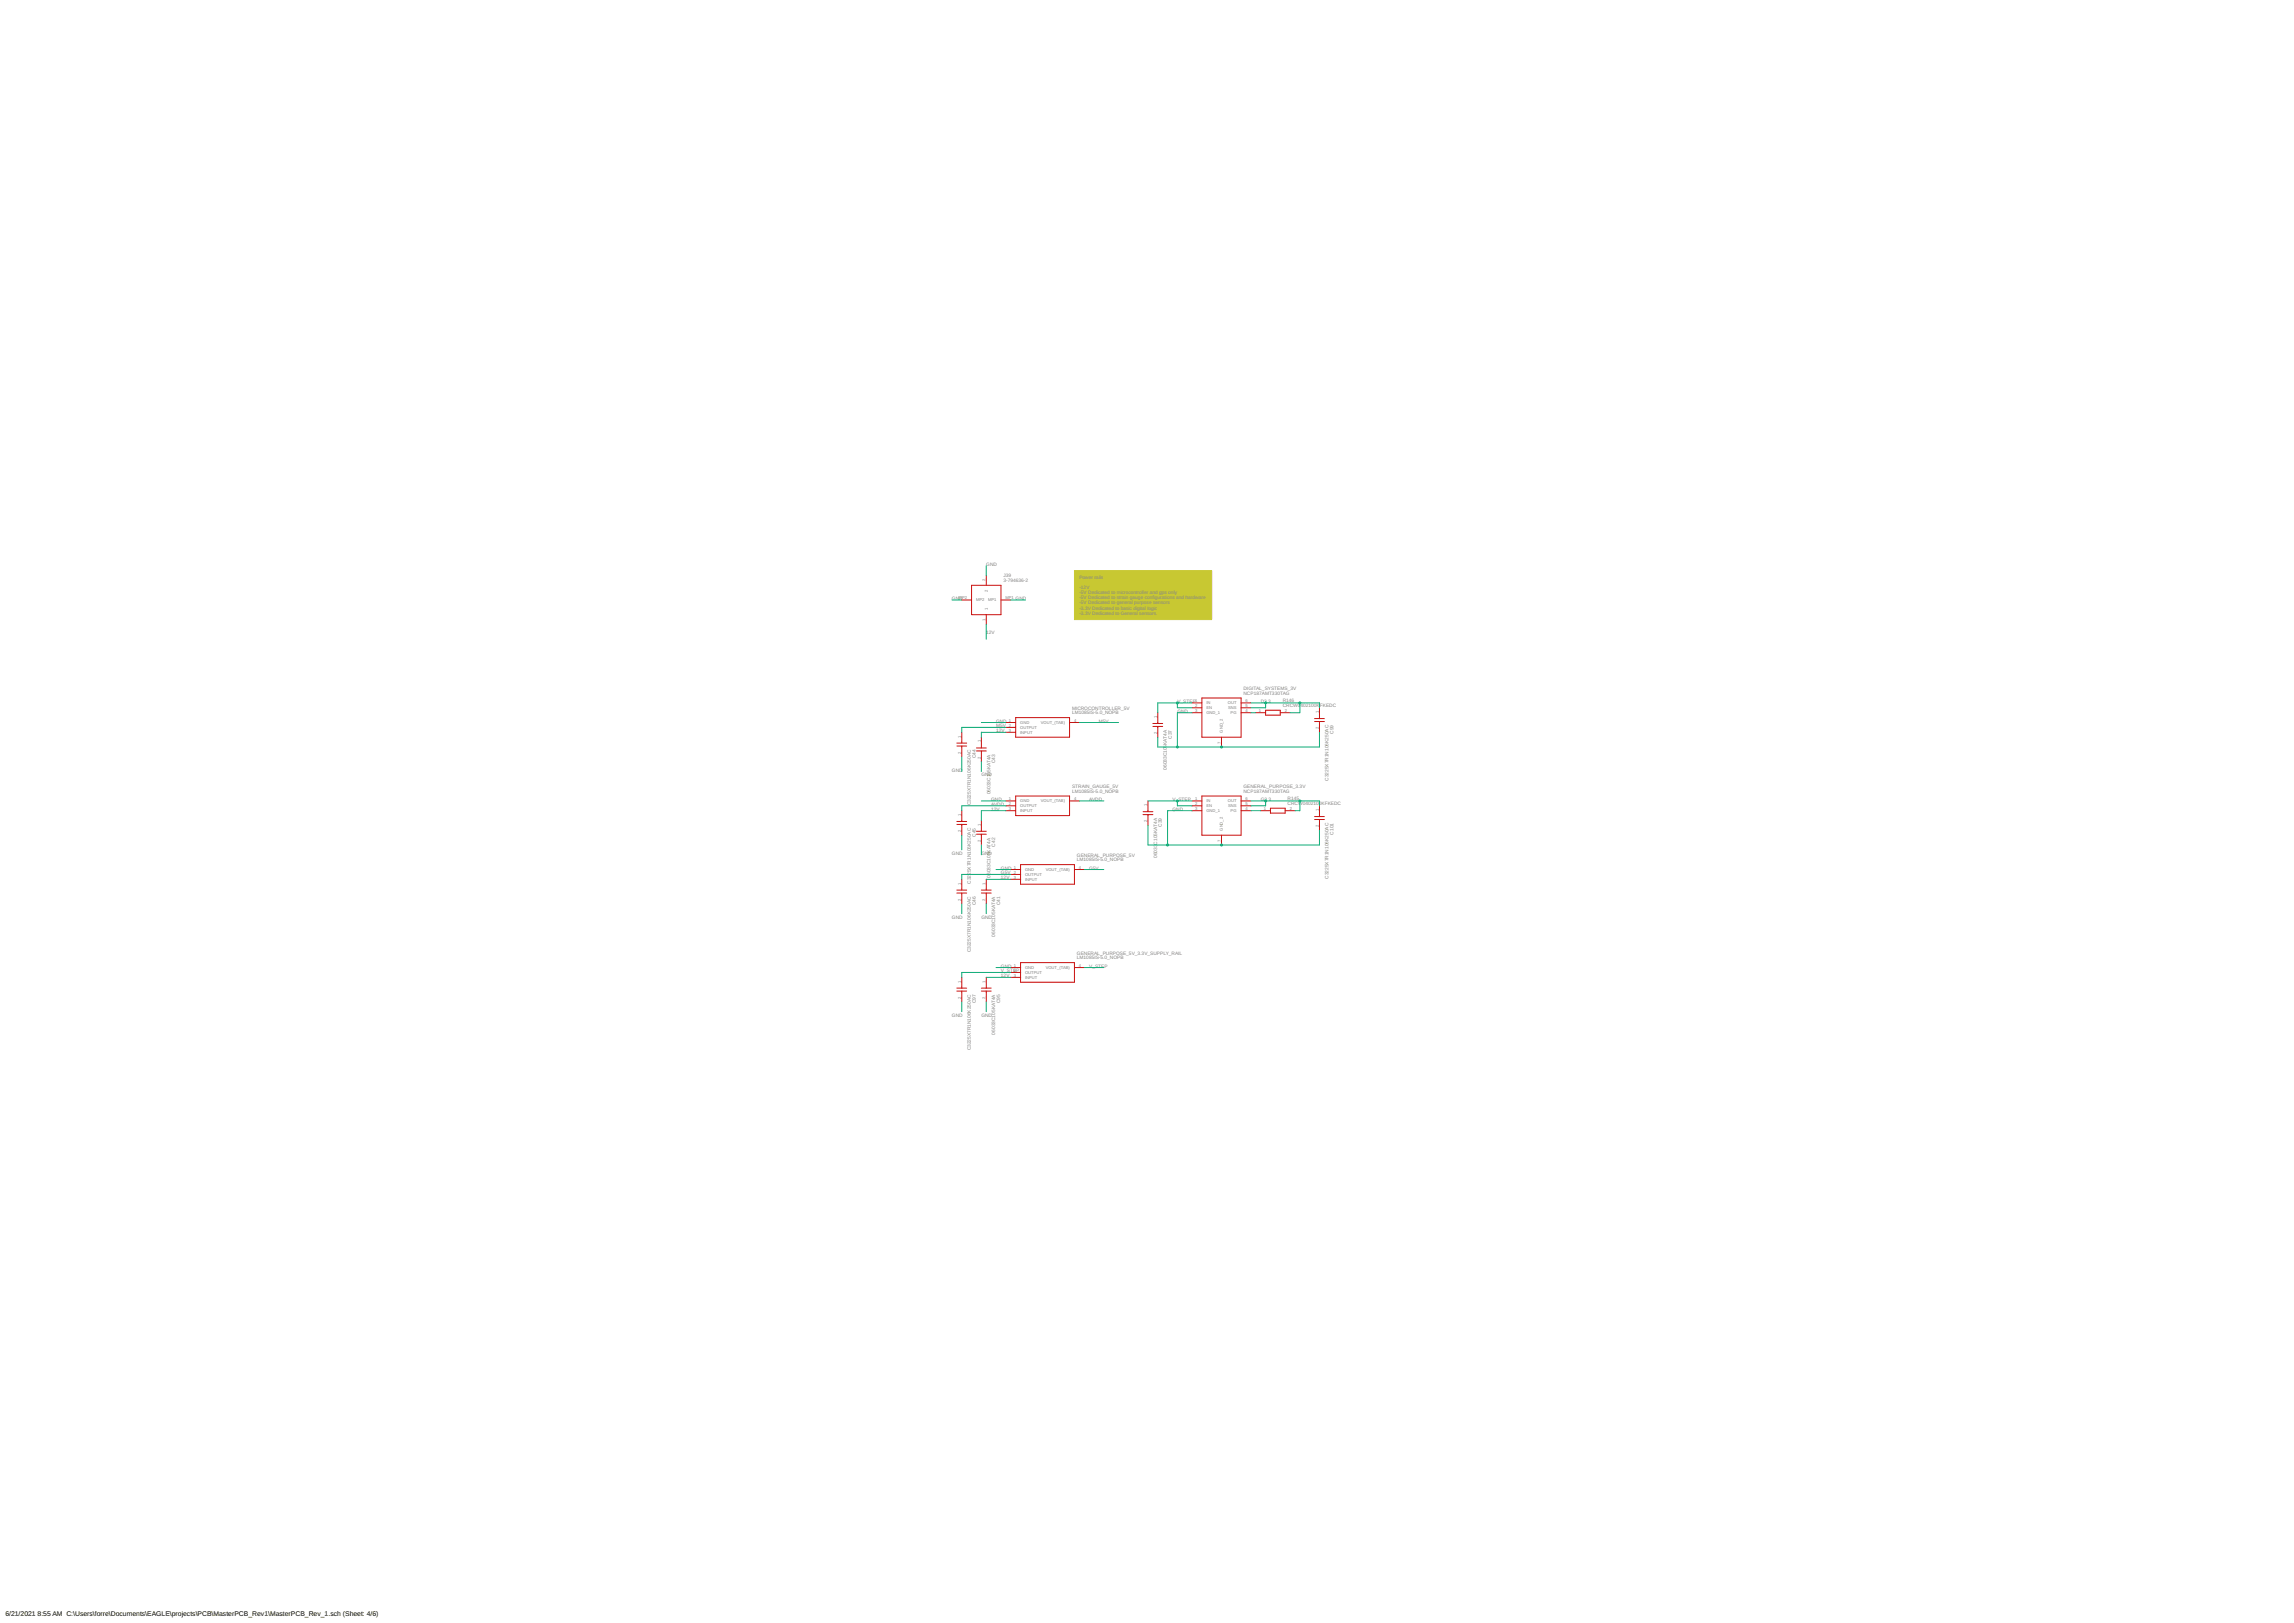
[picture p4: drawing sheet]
<svg xmlns="http://www.w3.org/2000/svg" width="1189mm" height="841mm" viewBox="0 0 1189 841" stroke-linecap="round" stroke-linejoin="round" font-family="sans-serif">
<defs><g id="words">
<g font-size="3.5">
<text x="3" y="837">6/21/2021</text>
<text x="19" y="837">8:55 AM C:\Users\forre\Documents\EAGLE\projects\PCB\MasterPCB_Rev1\MasterPCB_Rev_1.sch (Sheet: 4/6)</text>
</g>
<g font-size="2.5" fill="#808080">
<text x="511" y="293">GND</text>
<text x="520" y="299">J39</text>
<text x="559" y="300">Power rails</text>
<text x="520" y="302">3-794636-2</text>
<text x="559" y="305">-12V</text>
<text x="493" y="311">GND</text>
<text x="526" y="311">GND</text>
<text x="559" y="308">-5V Dedicated to microcontroller and gps only</text>
<text x="559" y="311">-5V Dedicated to strain gauge configurations and hardware</text>
<text x="559" y="313">-5V Dedicated to general purpose sensors</text>
<text x="559" y="316">-3.3V Dedicated to basic digital logic</text>
<text x="559" y="319">-3.3V Dedicated to General sensors.</text>
<text x="511" y="329">12V</text>
<text x="644" y="358">DIGITAL_SYSTEMS_3V</text>
<text x="610" y="364">V_STEP</text>
<text x="644" y="360">NCP187AMT330TAG</text>
<text x="653" y="364">D3</text>
<text x="657" y="364">.3</text>
<text x="665" y="364">R146</text>
<text x="556" y="370">LM1085IS-5.0_NOPB</text>
<text x="556" y="368">MICROCONTROLLER_5V</text>
<text x="610" y="369">GND</text>
<text x="665" y="366">CRCW0</text>
<text x="674" y="366">402100K</text>
<text x="684" y="366">FKEDC</text>
<text x="516" y="374">GND</text>
<text x="516" y="377">M5V</text>
<text x="570" y="374">M5V</text>
<text x="516" y="379">12V</text>
<text x="607" y="383" transform="rotate(-90 607 383)">C37</text>
<text x="691" y="380" transform="rotate(-90 691 380)">C99</text>
<text x="506" y="393" transform="rotate(-90 506 393)">C44</text>
<text x="516" y="395" transform="rotate(-90 516 395)">C43</text>
<text x="493" y="400">GND</text>
<text x="605" y="399" transform="rotate(-90 605 399)">06033C105KAT4A</text>
<text x="509" y="402">GND</text>
<text x="689" y="405" transform="rotate(-90 689 405)">C3225X7R1N106K250AC</text>
<text x="513" y="412" transform="rotate(-90 513 412)">06033C105KAT4A</text>
<text x="556" y="411">LM1085IS-5.0_NOPB</text>
<text x="556" y="408">STRAIN_GAUGE_5V</text>
<text x="644" y="411">NCP187AMT330TAG</text>
<text x="644" y="408">GENERAL_PURPOSE_3.3V</text>
<text x="503" y="417" transform="rotate(-90 503 417)">C3225X7R1N106K250AC</text>
<text x="514" y="415">GND</text>
<text x="514" y="418">AVDD</text>
<text x="564" y="415">AVDD</text>
<text x="608" y="415">V_STEP</text>
<text x="653" y="415">G3.3</text>
<text x="667" y="417">CRCW0402100KFKEDC</text>
<text x="667" y="415">R145</text>
<text x="514" y="420">12V</text>
<text x="608" y="420">GND</text>
<text x="602" y="429" transform="rotate(-90 602 429)">C39</text>
<text x="506" y="434" transform="rotate(-90 506 434)">C45</text>
<text x="600" y="438" transform="rotate(-90 600 438)">C105KAT4A</text>
<text x="691" y="432" transform="rotate(-90 691 432)">C101</text>
<text x="493" y="443">GND</text>
<text x="509" y="443">GND</text>
<text x="516" y="439" transform="rotate(-90 516 439)">C42</text>
<text x="558" y="444">GENERAL_PURPOSE_5V</text>
<text x="558" y="446">LM1085IS-5.0_NOPB</text>
<text x="600" y="445" transform="rotate(-90 600 445)">06033</text>
<text x="513" y="455" transform="rotate(-90 513 455)">06033C105KAT4A</text>
<text x="519" y="451">GND</text>
<text x="519" y="453">G5V</text>
<text x="519" y="456">12V</text>
<text x="564" y="451">G5V</text>
<text x="689" y="455" transform="rotate(-90 689 455)">C3225X7R1N106K250AC</text>
<text x="503" y="458" transform="rotate(-90 503 458)">C3225X7R1N106K250AC</text>
<text x="506" y="469" transform="rotate(-90 506 469)">C46</text>
<text x="518" y="469" transform="rotate(-90 518 469)">C41</text>
<text x="493" y="476">GND</text>
<text x="509" y="476">GND</text>
<text x="516" y="485" transform="rotate(-90 516 485)">06033C105KAT4A</text>
<text x="503" y="494" transform="rotate(-90 503 494)">C3225X7R1N106K250AC</text>
<text x="558" y="497">LM1085IS-5.0_NOPB</text>
<text x="558" y="495">GENERAL_PURPOSE_5V_3.3V_SUPPLY_RAIL</text>
<text x="519" y="501">GND</text>
<text x="519" y="504">V_STEP</text>
<text x="564" y="501">V_STEP</text>
<text x="519" y="506">12V</text>
<text x="506" y="520" transform="rotate(-90 506 520)">C97</text>
<text x="518" y="520" transform="rotate(-90 518 520)">C95</text>
<text x="493" y="527">GND</text>
<text x="509" y="527">GND</text>
<text x="516" y="536" transform="rotate(-90 516 536)">06033C105KAT4A</text>
<text x="503" y="544" transform="rotate(-90 503 544)">C3225X7R1N106K250AC</text>
</g>
<g font-size="2.1" fill="#808080">
<text x="511" y="301" transform="rotate(-90 511 301)">2</text>
<text x="497" y="311">MP2</text>
<text x="506" y="312">MP2</text>
<text x="512" y="307" transform="rotate(-90 512 307)">2</text>
<text x="512" y="312">MP1</text>
<text x="521" y="311">MP1</text>
<text x="512" y="316" transform="rotate(-90 512 316)">1</text>
<text x="511" y="322" transform="rotate(-90 511 322)">1</text>
<text x="619" y="364">1</text>
<text x="625" y="365">IN</text>
<text x="636" y="365">OUT</text>
<text x="646" y="364">6</text>
<text x="619" y="366">2</text>
<text x="619" y="369">3</text>
<text x="625" y="368">EN</text>
<text x="625" y="370">GND_1</text>
<text x="636" y="368">SNS</text>
<text x="638" y="370">PG</text>
<text x="646" y="366">5</text>
<text x="646" y="369">4</text>
<text x="652" y="369">1</text>
<text x="666" y="369">2</text>
<text x="683" y="370" transform="rotate(-90 683 370)">1</text>
<text x="523" y="374">1</text>
<text x="523" y="377">2</text>
<text x="529" y="375">GND</text>
<text x="529" y="378">OUTPUT</text>
<text x="539" y="375">VOUT_(TAB)</text>
<text x="557" y="374">4</text>
<text x="600" y="372" transform="rotate(-90 600 372)">1</text>
<text x="683" y="378" transform="rotate(-90 683 378)">2</text>
<text x="498" y="382" transform="rotate(-90 498 382)">1</text>
<text x="523" y="379">3</text>
<text x="529" y="380">INPUT</text>
<text x="600" y="380" transform="rotate(-90 600 380)">2</text>
<text x="634" y="380" transform="rotate(-90 634 380)">GND_2</text>
<text x="508" y="385" transform="rotate(-90 508 385)">1</text>
<text x="633" y="386" transform="rotate(-90 633 386)">7</text>
<text x="498" y="391" transform="rotate(-90 498 391)">2</text>
<text x="508" y="393" transform="rotate(-90 508 393)">2</text>
<text x="523" y="415">1</text>
<text x="523" y="417">2</text>
<text x="523" y="420">3</text>
<text x="529" y="416">GND</text>
<text x="529" y="418">OUTPUT</text>
<text x="539" y="416">VOUT_(TAB)</text>
<text x="557" y="415">4</text>
<text x="595" y="418" transform="rotate(-90 595 418)">1</text>
<text x="619" y="415">1</text>
<text x="619" y="417">2</text>
<text x="619" y="420">3</text>
<text x="625" y="416">IN</text>
<text x="625" y="418">EN</text>
<text x="636" y="416">OUT</text>
<text x="636" y="418">SNS</text>
<text x="646" y="415">6</text>
<text x="646" y="417">5</text>
<text x="646" y="420">4</text>
<text x="655" y="420">1</text>
<text x="668" y="420">2</text>
<text x="498" y="423" transform="rotate(-90 498 423)">1</text>
<text x="529" y="421">INPUT</text>
<text x="625" y="421">GND_1</text>
<text x="638" y="421">PG</text>
<text x="683" y="420" transform="rotate(-90 683 420)">1</text>
<text x="498" y="431" transform="rotate(-90 498 431)">2</text>
<text x="508" y="428" transform="rotate(-90 508 428)">1</text>
<text x="595" y="426" transform="rotate(-90 595 426)">2</text>
<text x="634" y="430" transform="rotate(-90 634 430)">GND_2</text>
<text x="683" y="429" transform="rotate(-90 683 429)">2</text>
<text x="508" y="436" transform="rotate(-90 508 436)">2</text>
<text x="633" y="436" transform="rotate(-90 633 436)">7</text>
<text x="525" y="450">1</text>
<text x="525" y="453">2</text>
<text x="525" y="455">3</text>
<text x="531" y="451">GND</text>
<text x="531" y="454">OUTPUT</text>
<text x="542" y="451">VOUT_(TAB)</text>
<text x="559" y="450">4</text>
<text x="498" y="458" transform="rotate(-90 498 458)">1</text>
<text x="511" y="458" transform="rotate(-90 511 458)">1</text>
<text x="531" y="456">INPUT</text>
<text x="498" y="467" transform="rotate(-90 498 467)">2</text>
<text x="511" y="467" transform="rotate(-90 511 467)">2</text>
<text x="525" y="501">1</text>
<text x="525" y="504">2</text>
<text x="531" y="502">GND</text>
<text x="542" y="502">VOUT_(TAB)</text>
<text x="559" y="501">4</text>
<text x="498" y="509" transform="rotate(-90 498 509)">1</text>
<text x="511" y="509" transform="rotate(-90 511 509)">1</text>
<text x="525" y="506">3</text>
<text x="531" y="505">OUTPUT</text>
<text x="531" y="507">INPUT</text>
<text x="498" y="518" transform="rotate(-90 498 518)">2</text>
<text x="511" y="518" transform="rotate(-90 511 518)">2</text>
</g>
</g></defs>
<path d="M557 296h71v25h-71z" fill="#c8c832" stroke="#c8c832" stroke-width=".52"/>
<g fill="none" stroke="#c90d0c" stroke-width=".52">
<path d="M511 298v5M498 311h6M504 303h15v16h-15zM511 319v5M519 311h5M498 379v6M521 374h5M521 377h5M521 379h5M526 372h28v10h-28zM554 374h5M597 375h6"/>
<path d="M597 376h6M600 369v6M600 376v6M618 364h5M618 367h5M618 369h5M623 362h20v20h-20zM643 364h5M643 367h5M643 369h5M651 369h5M656 368h7v3h-7z"/>
<path d="M663 369h6M681 372h5M681 374h5M684 367v5M684 374v5M496 385h5M496 387h5M498 387v5M506 388h5M506 389h5M509 382v6M509 389v6"/>
<path d="M633 382v5M521 415h5M521 418h5M526 412h28v11h-28zM554 415h5M595 415v6M618 415h5M618 418h5M623 412h20v21h-20zM643 415h5M643 418h5M658 419h8v2h-8z"/>
<path d="M684 418v5M496 426h5M496 427h5M498 420v6M498 427v6M506 431h5M506 432h5M509 425v6M509 432v6M521 420h5M592 421h5M592 422h5"/>
<path d="M595 422v6M618 420h5M633 433v5M643 420h5M653 420h5M666 420h5M681 423h5M681 425h5M684 425v5M498 456v5M511 456v5M524 451h5"/>
<path d="M524 453h5M524 456h5M529 448h28v10h-28zM557 451h5M496 461h5M496 463h5M498 463v5M509 461h5M509 463h5M511 463v5M529 499h28v10h-28zM496 512h5"/>
<path d="M496 514h5M498 506v6M498 514v5M509 512h5M509 514h5M511 506v6M511 514v5M524 501h5M524 504h5M524 506h5M557 501h5"/>
</g>
<g fill="none" stroke="#0dab76" stroke-width=".52">
<path d="M511 293v5M493 311h5M524 311h7M511 324v7M509 374h12M521 379h-12v3M521 377h-23v2M559 374h21M610 364v3h8M618 369h-8v18M618 364h-18v5M648 364h36v3"/>
<path d="M648 369h3M656 364v3h-8M674 364v5h-5M684 379v8h-84v-5M498 392v8M509 395v5M509 415h12M521 418h-23v2M559 415h13M595 415h23M610 415v3h8M648 415h36v3"/>
<path d="M656 415v3h-8M674 415v5h-3M498 433v7M509 438v5M521 420h-12v5M595 428v10h89v-8M618 420h-13v18M648 420h5M511 456h13M516 451h8M524 453h-26v3M562 451h10"/>
<path d="M498 468v5M511 468v5M498 519v5M511 519v5M511 506h13M516 501h8M524 504h-26v2M562 501h10"/>
</g>
<g fill="#0dab76" stroke="#0dab76" stroke-width=".52">
<circle cx="605" cy="438" r=".5"/>
<circle cx="633" cy="438" r=".5"/>
<circle cx="610" cy="387" r=".5"/>
<circle cx="633" cy="387" r=".5"/>
<circle cx="610" cy="415" r=".5"/>
<circle cx="610" cy="364" r=".5"/>
<circle cx="656" cy="364" r=".5"/>
<circle cx="674" cy="364" r=".5"/>
<circle cx="656" cy="415" r=".5"/>
<circle cx="674" cy="415" r=".5"/>
</g>
<use href="#words"/>
</svg>
